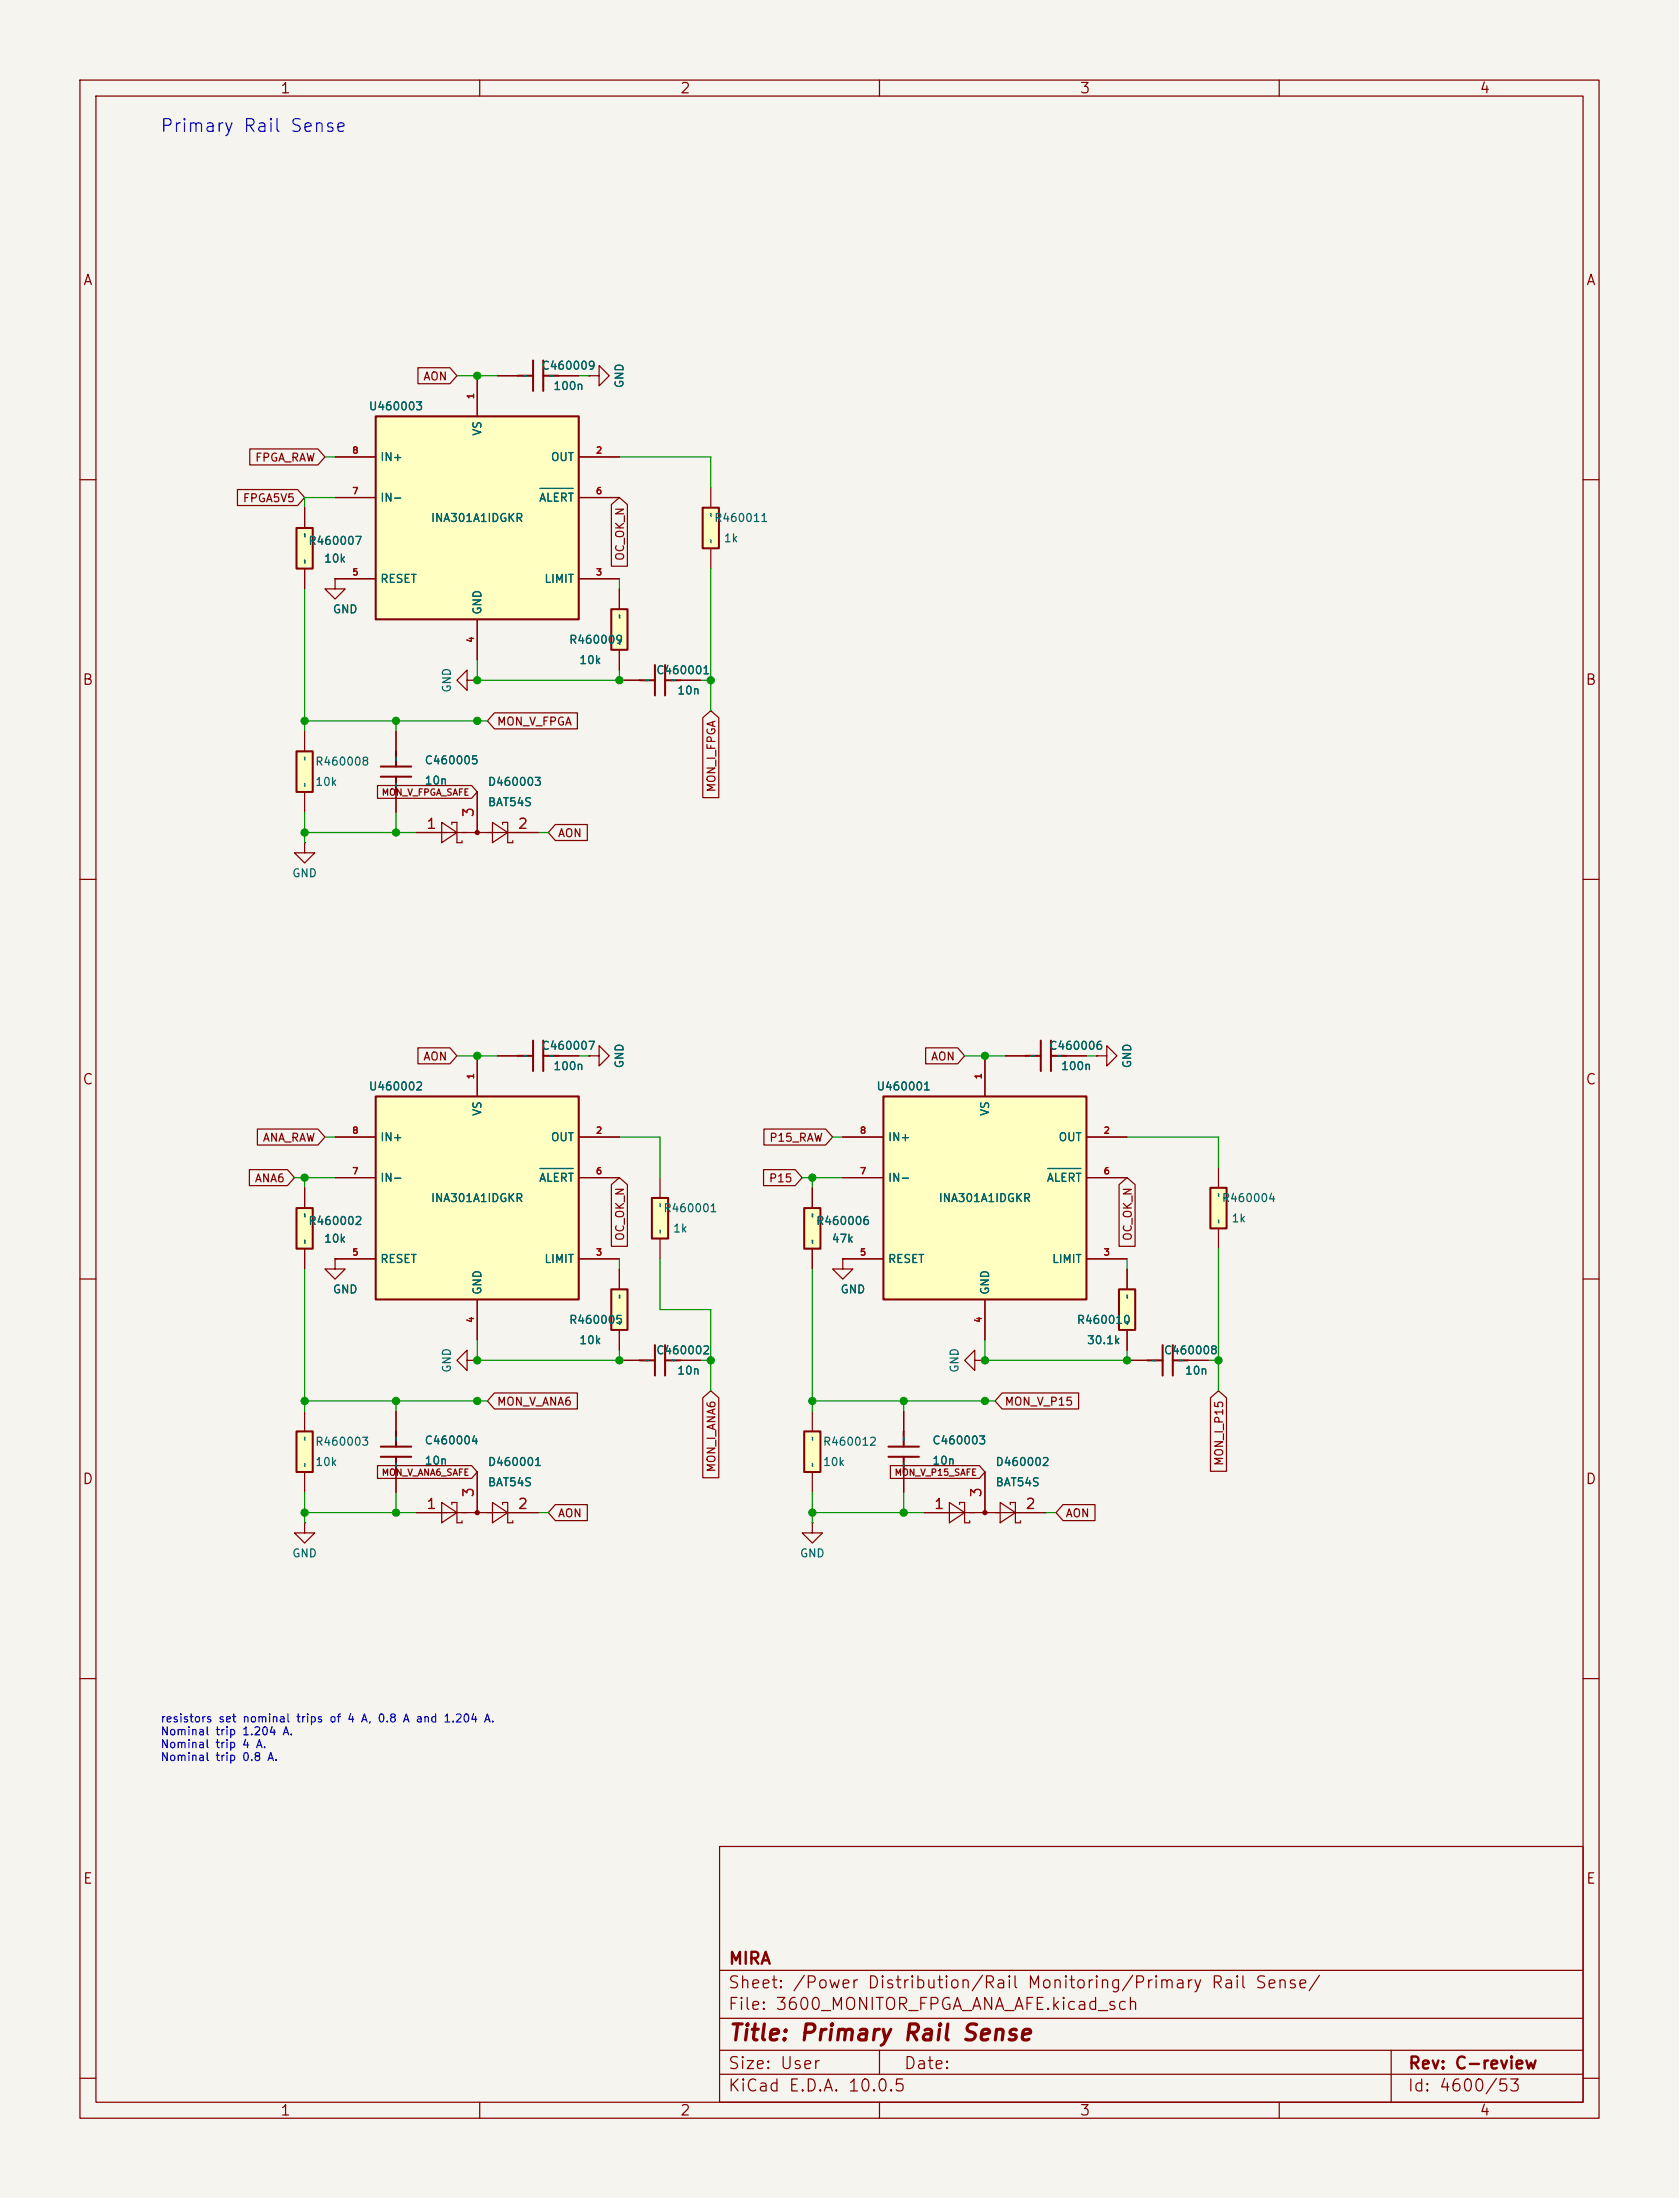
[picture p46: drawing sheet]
<svg xmlns="http://www.w3.org/2000/svg" width="210mm" height="275mm" viewBox="0 0 210 275" stroke-linecap="round" stroke-linejoin="round" font-family="sans-serif">
<defs><g id="words">
<text font-size="2" fill="#840000" x="91" y="255.8">Title: Primary Rail Sense</text>
<text font-size="1.6" fill="#0000c2" x="19.9" y="16.9">Primary Rail Sense</text>
<g font-size="1.5" fill="#840000">
<text x="91" y="251.9">File: 3600_MONITOR_FPGA_ANA_AFE.kicad_sch</text>
<text x="91" y="249.2">Sheet: /Power Distribution/Rail Monitoring/Primary Rail Sense/</text>
<text x="91" y="246.2">MIRA</text>
<text x="91" y="262.1">KiCad E.D.A. 10.0.5</text>
<text x="91" y="259.3">Size: User</text>
<text x="113" y="259.3">Date:</text>
<text x="176" y="262.1">Id: 4600/53</text>
<text x="176" y="259.3">Rev: C-review</text>
</g>
<g font-size="1.3" fill="#840000">
<text x="35" y="12">1</text>
<text x="85" y="12">2</text>
<text x="135" y="12">3</text>
<text x="185" y="12">4</text>
<text x="10.3" y="36">A</text>
<text x="198.3" y="36">A</text>
<text x="10.2" y="86">B</text>
<text x="198.2" y="86">B</text>
<text x="10.2" y="136">C</text>
<text x="198.2" y="136">C</text>
<text x="10.2" y="186">D</text>
<text x="198.2" y="186">D</text>
<text x="10.3" y="236">E</text>
<text x="198.3" y="236">E</text>
<text x="35" y="265">1</text>
<text x="85" y="265">2</text>
<text x="135" y="265">3</text>
<text x="185" y="265">4</text>
</g>
<g font-size="1.3" fill="#a90000">
<text x="53.2" y="104">1</text>
<text x="59.6" y="102.4" transform="rotate(-90 59.6 102.4)">3</text>
<text x="64.7" y="104">2</text>
<text x="53.2" y="189.1">1</text>
<text x="59.6" y="187.4" transform="rotate(-90 59.6 187.4)">3</text>
<text x="64.7" y="189.1">2</text>
<text x="116.7" y="189.1">1</text>
<text x="123.1" y="187.4" transform="rotate(-90 123.1 187.4)">3</text>
<text x="128.2" y="189.1">2</text>
</g>
<g font-size="1" fill="#840000">
<text x="52.9" y="47.8">AON</text>
<text x="31.8" y="58">FPGA_RAW</text>
<text x="30.3" y="63.1">FPGA5V5</text>
<text x="78.3" y="70.2" transform="rotate(-90 78.3 70.2)">OC_OK_N</text>
<text x="62.1" y="91">MON_V_FPGA</text>
<text x="89.7" y="99.2" transform="rotate(-90 89.7 99.2)">MON_I_FPGA</text>
<text x="69.7" y="105">AON</text>
<text x="52.9" y="132.9">AON</text>
<text x="116.4" y="132.9">AON</text>
<text x="32.8" y="143.1">ANA_RAW</text>
<text x="96.1" y="143.1">P15_RAW</text>
<text x="31.8" y="148.2">ANA6</text>
<text x="96.1" y="148.2">P15</text>
<text x="78.3" y="155.3" transform="rotate(-90 78.3 155.3)">OC_OK_N</text>
<text x="141.8" y="155.3" transform="rotate(-90 141.8 155.3)">OC_OK_N</text>
<text x="62.1" y="176.1">MON_V_ANA6</text>
<text x="125.6" y="176.1">MON_V_P15</text>
<text x="89.7" y="184.3" transform="rotate(-90 89.7 184.3)">MON_I_ANA6</text>
<text x="153.2" y="183.5" transform="rotate(-90 153.2 183.5)">MON_I_P15</text>
<text x="69.7" y="190.1">AON</text>
<text x="133.2" y="190.1">AON</text>
</g>
<g font-size="1" fill="#006464">
<text x="67.7" y="46.5">C460009</text>
<text x="46" y="51.6">U460003</text>
<text x="69.1" y="49">100n</text>
<text x="78.2" y="48.6" transform="rotate(-90 78.2 48.6)">GND</text>
<text x="47.5" y="57.9">IN+</text>
<text x="60.4" y="54.6" transform="rotate(-90 60.4 54.6)">VS</text>
<text x="68.8" y="57.9">OUT</text>
<text x="47.5" y="63">IN-</text>
<text x="53.8" y="65.5">INA301A1IDGKR</text>
<text x="67.3" y="63">ALERT</text>
<text x="89.3" y="65.5">R460011</text>
<text x="38.5" y="68.4">R460007</text>
<text x="40.5" y="70.6">10k</text>
<text x="90.5" y="68.1">1k</text>
<text x="41.6" y="77">GND</text>
<text x="47.5" y="73.2">RESET</text>
<text x="60.4" y="77" transform="rotate(-90 60.4 77)">GND</text>
<text x="68" y="73.2">LIMIT</text>
<text x="71.1" y="80.8">R460009</text>
<text x="72.4" y="83.3">10k</text>
<text x="56.6" y="86.7" transform="rotate(-90 56.6 86.7)">GND</text>
<text x="82" y="84.6">C460001</text>
<text x="84.6" y="87.1">10n</text>
<text x="53" y="95.9">C460005</text>
<text x="39.4" y="96">R460008</text>
<text x="39.4" y="98.6">10k</text>
<text x="53" y="98.4">10n</text>
<text x="60.9" y="98.6">D460003</text>
<text x="60.9" y="101.1">BAT54S</text>
<text x="36.5" y="110">GND</text>
<text x="67.7" y="131.6">C460007</text>
<text x="131.2" y="131.6">C460006</text>
<text x="46" y="136.7">U460002</text>
<text x="69.1" y="134.1">100n</text>
<text x="78.2" y="133.7" transform="rotate(-90 78.2 133.7)">GND</text>
<text x="109.5" y="136.7">U460001</text>
<text x="132.6" y="134.1">100n</text>
<text x="141.7" y="133.7" transform="rotate(-90 141.7 133.7)">GND</text>
<text x="47.5" y="143">IN+</text>
<text x="60.4" y="139.7" transform="rotate(-90 60.4 139.7)">VS</text>
<text x="68.8" y="143">OUT</text>
<text x="111" y="143">IN+</text>
<text x="123.9" y="139.7" transform="rotate(-90 123.9 139.7)">VS</text>
<text x="132.3" y="143">OUT</text>
<text x="47.5" y="148.1">IN-</text>
<text x="67.3" y="148.1">ALERT</text>
<text x="111" y="148.1">IN-</text>
<text x="130.8" y="148.1">ALERT</text>
<text x="38.5" y="153.5">R460002</text>
<text x="40.5" y="155.7">10k</text>
<text x="53.8" y="150.6">INA301A1IDGKR</text>
<text x="82.9" y="151.9">R460001</text>
<text x="84.1" y="154.4">1k</text>
<text x="102" y="153.5">R460006</text>
<text x="104" y="155.7">47k</text>
<text x="117.3" y="150.6">INA301A1IDGKR</text>
<text x="152.8" y="150.6">R460004</text>
<text x="154" y="153.2">1k</text>
<text x="47.5" y="158.3">RESET</text>
<text x="68" y="158.3">LIMIT</text>
<text x="111" y="158.3">RESET</text>
<text x="131.5" y="158.3">LIMIT</text>
<text x="41.6" y="162.1">GND</text>
<text x="60.4" y="162.1" transform="rotate(-90 60.4 162.1)">GND</text>
<text x="71.1" y="165.9">R460005</text>
<text x="105.1" y="162.1">GND</text>
<text x="123.9" y="162.1" transform="rotate(-90 123.9 162.1)">GND</text>
<text x="134.6" y="165.9">R460010</text>
<text x="56.6" y="171.8" transform="rotate(-90 56.6 171.8)">GND</text>
<text x="72.4" y="168.4">10k</text>
<text x="82" y="169.7">C460002</text>
<text x="84.6" y="172.2">10n</text>
<text x="120.1" y="171.8" transform="rotate(-90 120.1 171.8)">GND</text>
<text x="135.9" y="168.4">30.1k</text>
<text x="145.5" y="169.7">C460008</text>
<text x="148.1" y="172.2">10n</text>
<text x="39.4" y="181.1">R460003</text>
<text x="39.4" y="183.7">10k</text>
<text x="53" y="181">C460004</text>
<text x="53" y="183.5">10n</text>
<text x="60.9" y="183.7">D460001</text>
<text x="102.9" y="181.1">R460012</text>
<text x="102.9" y="183.7">10k</text>
<text x="116.5" y="181">C460003</text>
<text x="116.5" y="183.5">10n</text>
<text x="124.4" y="183.7">D460002</text>
<text x="60.9" y="186.2">BAT54S</text>
<text x="124.4" y="186.2">BAT54S</text>
<text x="36.5" y="195.1">GND</text>
<text x="100" y="195.1">GND</text>
</g>
<g font-size="1" fill="#0000c2">
<text x="20" y="215.7">resistors set nominal trips of 4 A, 0.8 A and 1.204 A.</text>
<text x="20" y="217.4">Nominal trip 1.204 A.</text>
<text x="20" y="219">Nominal trip 4 A.</text>
<text x="20" y="220.6">Nominal trip 0.8 A.</text>
</g>
<g font-size=".8" fill="#006464">
<text x="65.3" y="47.6">~</text>
<text x="68.6" y="47.6">~</text>
<text x="89.5" y="64.8" transform="rotate(-90 89.5 64.8)">~</text>
<text x="38.7" y="70.6" transform="rotate(-90 38.7 70.6)">~</text>
<text x="38.7" y="67.3" transform="rotate(-90 38.7 67.3)">~</text>
<text x="89.5" y="68.1" transform="rotate(-90 89.5 68.1)">~</text>
<text x="78.1" y="77.5" transform="rotate(-90 78.1 77.5)">~</text>
<text x="78.1" y="80.8" transform="rotate(-90 78.1 80.8)">~</text>
<text x="80.5" y="85.7">~</text>
<text x="83.8" y="85.7">~</text>
<text x="38.7" y="95.3" transform="rotate(-90 38.7 95.3)">~</text>
<text x="50.1" y="95.3" transform="rotate(-90 50.1 95.3)">~</text>
<text x="38.7" y="98.6" transform="rotate(-90 38.7 98.6)">~</text>
<text x="50.1" y="98.6" transform="rotate(-90 50.1 98.6)">~</text>
<text x="65.3" y="132.7">~</text>
<text x="68.6" y="132.7">~</text>
<text x="128.8" y="132.7">~</text>
<text x="132.1" y="132.7">~</text>
<text x="153" y="149.9" transform="rotate(-90 153 149.9)">~</text>
<text x="38.7" y="155.7" transform="rotate(-90 38.7 155.7)">~</text>
<text x="38.7" y="152.4" transform="rotate(-90 38.7 152.4)">~</text>
<text x="83.2" y="154.4" transform="rotate(-90 83.2 154.4)">~</text>
<text x="83.2" y="151.1" transform="rotate(-90 83.2 151.1)">~</text>
<text x="102.2" y="155.7" transform="rotate(-90 102.2 155.7)">~</text>
<text x="102.2" y="152.4" transform="rotate(-90 102.2 152.4)">~</text>
<text x="153" y="153.2" transform="rotate(-90 153 153.2)">~</text>
<text x="78.1" y="165.9" transform="rotate(-90 78.1 165.9)">~</text>
<text x="78.1" y="162.6" transform="rotate(-90 78.1 162.6)">~</text>
<text x="141.6" y="165.9" transform="rotate(-90 141.6 165.9)">~</text>
<text x="141.6" y="162.6" transform="rotate(-90 141.6 162.6)">~</text>
<text x="80.5" y="170.8">~</text>
<text x="83.8" y="170.8">~</text>
<text x="144" y="170.8">~</text>
<text x="147.3" y="170.8">~</text>
<text x="38.7" y="183.6" transform="rotate(-90 38.7 183.6)">~</text>
<text x="38.7" y="180.3" transform="rotate(-90 38.7 180.3)">~</text>
<text x="50.1" y="183.6" transform="rotate(-90 50.1 183.6)">~</text>
<text x="50.1" y="180.3" transform="rotate(-90 50.1 180.3)">~</text>
<text x="102.2" y="183.6" transform="rotate(-90 102.2 183.6)">~</text>
<text x="102.2" y="180.3" transform="rotate(-90 102.2 180.3)">~</text>
<text x="113.6" y="183.6" transform="rotate(-90 113.6 183.6)">~</text>
<text x="113.6" y="180.3" transform="rotate(-90 113.6 180.3)">~</text>
</g>
<g font-size=".8" fill="#a90000">
<text x="59.5" y="50" transform="rotate(-90 59.5 50)">1</text>
<text x="44" y="57">8</text>
<text x="74.5" y="57">2</text>
<text x="44" y="62">7</text>
<text x="74.5" y="62">6</text>
<text x="44" y="72.2">5</text>
<text x="74.5" y="72.2">3</text>
<text x="59.5" y="80.5" transform="rotate(-90 59.5 80.5)">4</text>
<text x="59.5" y="135.1" transform="rotate(-90 59.5 135.1)">1</text>
<text x="123" y="135.1" transform="rotate(-90 123 135.1)">1</text>
<text x="44" y="142">8</text>
<text x="74.5" y="142">2</text>
<text x="107.5" y="142">8</text>
<text x="138" y="142">2</text>
<text x="44" y="147.1">7</text>
<text x="74.5" y="147.1">6</text>
<text x="107.5" y="147.1">7</text>
<text x="138" y="147.1">6</text>
<text x="44" y="157.3">5</text>
<text x="74.5" y="157.3">3</text>
<text x="107.5" y="157.3">5</text>
<text x="138" y="157.3">3</text>
<text x="59.5" y="165.6" transform="rotate(-90 59.5 165.6)">4</text>
<text x="123" y="165.6" transform="rotate(-90 123 165.6)">4</text>
</g>
<g font-size=".8" fill="#840000">
<text x="47.7" y="99.7">MON_V_FPGA_SAFE</text>
<text x="47.7" y="184.8">MON_V_ANA6_SAFE</text>
<text x="111.8" y="184.8">MON_V_P15_SAFE</text>
</g>
</g></defs>
<path d="M0 0h210v275h-210z" fill="#f5f4ef" stroke="#f5f4ef" stroke-width=".13"/>
<g fill="none" stroke="#840000" stroke-width=".15">
<path d="M10 10h190v255h-190zM12 12h186v251h-186zM60 10v2M110 10v2M160 10v2M10 60h2M198 60h2M58.4 85.1v-1.3l-1.3 1.3 1.3 1.3v-1.3h1.3M59.7 85.1h.1M10 110h2M198 110h2M125.7 132.1h2.6"/>
<path d="M133.3 132.1h2.6M10 160h2M113 176.5v2.6M198 160h2M113 184.2v2.5M10 210h2M198 210h2M90 231h108v32h-108zM90 259.5h108M90 256.5h108M90 252.5h108M90 246.5h108"/>
<path d="M110 256.5v3M174 256.5v6.5M10 260h2M60 263v2M110 263v2M160 263v2M198 260h2"/>
</g>
<path d="M128.3 132.1h1.9M130.2 130.2v3.8M131.4 132.1h1.9M131.4 130.2v3.8M113 179.1v1.9M111.1 181h3.8M111.1 182.3h3.8M113 182.3v1.9" fill="none" stroke="#840000" stroke-width=".25"/>
<path d="M110.5 137.2h25.4v25.4h-25.4z" fill="#ffffc2"/>
<path d="M64.8 47h1.9M66.7 45.1v3.8M67.9 47h1.9M67.9 45.1v3.8M110.5 137.2h25.4v25.4h-25.4z" fill="none" stroke="#840000" stroke-width=".25"/>
<g fill="none" stroke="#840000" stroke-width=".15">
<path d="M62.2 47h2.6M69.8 47h2.6M73.7 47h1.2v-1.3l1.3 1.3-1.3 1.3v-1.3M73.7 47h.1M123.2 132.1v5.1M137.2 132.1h1.2v-1.3l1.3 1.3-1.3 1.3v-1.3M137.2 132.1h.1M105.4 142.3h5.1M105.4 157.5h5.1M105.4 147.3h5.1M135.9 142.3h5.1M135.9 157.5h5.1"/>
<path d="M135.9 147.3h5.1M123.2 162.6v5.1"/>
</g>
<path d="M131 146.2h4.2" fill="none" stroke="#006464" stroke-width=".15"/>
<path d="M100.6 151.1h2v5.1h-2z" fill="#ffffc2"/>
<path d="M100.6 151.1h2v5.1h-2zM143.5 170.2h1.9M145.4 168.3v3.8M146.7 170.2h1.9M146.7 168.3v3.8" fill="none" stroke="#840000" stroke-width=".25"/>
<path d="M101.6 148.6v2.5M101.6 156.2v2.6M141 170.2h2.5M148.6 170.2h2.5" fill="none" stroke="#840000" stroke-width=".15"/>
<path d="M140 161.3h2v5.1h-2z" fill="#ffffc2"/>
<path d="M140 161.3h2v5.1h-2z" fill="none" stroke="#840000" stroke-width=".25"/>
<path d="M141 158.8v2.5M141 166.4v2.5" fill="none" stroke="#840000" stroke-width=".15"/>
<path d="M151.4 148.6h2v5.1h-2z" fill="#ffffc2"/>
<path d="M151.4 148.6h2v5.1h-2z" fill="none" stroke="#840000" stroke-width=".25"/>
<path d="M105.4 157.5v1.3h1.3l-1.3 1.2-1.3-1.2h1.3M105.4 157.5h.1M152.4 146.1v2.5M152.4 153.7v2.5" fill="none" stroke="#840000" stroke-width=".15"/>
<path d="M100.6 179.1h2v5.1h-2z" fill="#ffffc2"/>
<path d="M49.5 179.1v1.9M100.6 179.1h2v5.1h-2zM47.6 181h3.8M47.6 182.3h3.8M49.5 182.3v1.9" fill="none" stroke="#840000" stroke-width=".25"/>
<path d="M49.5 176.5v2.6M101.6 176.5v2.6M121.9 170.2v-1.3l-1.3 1.3 1.3 1.3v-1.3h1.3M123.2 170.2h.1M49.5 184.2v2.5M52.1 189.2h15.2M55.2 188l1.9 1.2-1.9 1.3zM56.5 188.2v-.2h.6v2.5h.7v-.2M59.7 184.2v5M61.6 188l1.9 1.2-1.9 1.3zM62.9 188.2v-.2h.6v2.5h.6v-.2M101.6 184.2v2.5" fill="none" stroke="#840000" stroke-width=".15"/>
<circle cx="59.7" cy="189.2" r=".25" fill="#840000" stroke="#840000" stroke-width=".15"/>
<path d="M81.5 149.9h2.1v5.1h-2.1z" fill="#ffffc2"/>
<path d="M81.5 149.9h2.1v5.1h-2.1zM80 170.2h1.9M81.9 168.3v3.8M83.2 170.2h1.9M83.2 168.3v3.8" fill="none" stroke="#840000" stroke-width=".25"/>
<path d="M82.5 147.3v2.6M82.5 155v2.5M77.5 170.2h2.5M85.1 170.2h2.5" fill="none" stroke="#840000" stroke-width=".15"/>
<path d="M76.5 161.3h2v5.1h-2z" fill="#ffffc2"/>
<path d="M76.5 161.3h2v5.1h-2z" fill="none" stroke="#840000" stroke-width=".25"/>
<path d="M77.5 158.8v2.5M77.5 166.4v2.5M38.1 190.5v1.3h1.3l-1.3 1.3-1.3-1.3h1.3M38.1 190.5h.1M101.6 190.5v1.3h1.3l-1.3 1.3-1.3-1.3h1.3M101.6 190.5h.1" fill="none" stroke="#840000" stroke-width=".15"/>
<path d="M37.1 179.1h2v5.1h-2z" fill="#ffffc2"/>
<path d="M37.1 179.1h2v5.1h-2z" fill="none" stroke="#840000" stroke-width=".25"/>
<path d="M38.1 176.5v2.6M38.1 184.2v2.5" fill="none" stroke="#840000" stroke-width=".15"/>
<path d="M37.1 94h2v5.1h-2z" fill="#ffffc2"/>
<path d="M37.1 94h2v5.1h-2z" fill="none" stroke="#840000" stroke-width=".25"/>
<path d="M38.1 91.5v2.5M38.1 99.1v2.5" fill="none" stroke="#840000" stroke-width=".15"/>
<path d="M37.1 151.1h2v5.1h-2z" fill="#ffffc2"/>
<path d="M37.1 151.1h2v5.1h-2z" fill="none" stroke="#840000" stroke-width=".25"/>
<path d="M38.1 148.6v2.5M38.1 156.2v2.6M41.9 157.5v1.3h1.3l-1.3 1.2-1.3-1.2h1.3M41.9 157.5h.1" fill="none" stroke="#840000" stroke-width=".15"/>
<path d="M47 52.1h25.4v25.4h-25.4z" fill="#ffffc2"/>
<path d="M47 52.1h25.4v25.4h-25.4z" fill="none" stroke="#840000" stroke-width=".25"/>
<path d="M41.9 57.2h5.1M59.7 47v5.1M72.4 57.2h5.1M41.9 72.4h5.1M41.9 62.2h5.1M59.7 77.5v5.1M72.4 72.4h5.1M72.4 62.2h5.1" fill="none" stroke="#840000" stroke-width=".15"/>
<path d="M67.5 61.1h4.2" fill="none" stroke="#006464" stroke-width=".15"/>
<path d="M76.5 76.2h2v5.1h-2z" fill="#ffffc2"/>
<path d="M76.5 76.2h2v5.1h-2z" fill="none" stroke="#840000" stroke-width=".25"/>
<path d="M77.5 73.7v2.5M77.5 81.3v2.5" fill="none" stroke="#840000" stroke-width=".15"/>
<path d="M37.1 66.1h2v5h-2z" fill="#ffffc2"/>
<path d="M37.1 66.1h2v5h-2z" fill="none" stroke="#840000" stroke-width=".25"/>
<path d="M38.1 63.5v2.6M38.1 71.1v2.6M41.9 72.4v1.3h1.3l-1.3 1.2-1.3-1.2h1.3M41.9 72.4h.1M38.1 105.4v1.3h1.3l-1.3 1.3-1.3-1.3h1.3M38.1 105.4h.1M73.7 132.1h1.2v-1.3l1.3 1.3-1.3 1.3v-1.3M73.7 132.1h.1" fill="none" stroke="#840000" stroke-width=".15"/>
<path d="M47 137.2h25.4v25.4h-25.4z" fill="#ffffc2"/>
<g fill="none" stroke="#840000" stroke-width=".25">
<path d="M47.6 95.9h3.8M47.6 97.2h3.8M49.5 94v1.9M49.5 97.2v1.9M80 85.1h1.9M81.9 83.2v3.8M83.2 85.1h1.9M83.2 83.2v3.8M47 137.2h25.4v25.4h-25.4zM64.8 132.1h1.9M66.7 130.2v3.8M67.9 132.1h1.9"/>
<path d="M67.9 130.2v3.8"/>
</g>
<g fill="none" stroke="#840000" stroke-width=".15">
<path d="M49.5 91.5v2.5M49.5 99.1v2.5M59.7 99.1v5.1M77.5 85.1h2.5M85.1 85.1h2.5M52.1 104.2h15.2M55.2 102.9l1.9 1.3-1.9 1.2zM56.5 103.1v-.2h.6v2.5h.7v-.2M61.6 102.9l1.9 1.3-1.9 1.2zM62.9 103.1v-.2h.6v2.5h.6v-.2M59.7 132.1v5.1M62.2 132.1h2.6"/>
<path d="M69.8 132.1h2.6M41.9 142.3h5.1M41.9 157.5h5.1M41.9 147.3h5.1M72.4 142.3h5.1M72.4 157.5h5.1M72.4 147.3h5.1M58.4 170.2v-1.3l-1.3 1.3 1.3 1.3v-1.3h1.3M59.7 170.2h.1M59.7 162.6v5.1M115.6 189.2h15.2M118.7 188l1.9 1.2-1.9 1.3z"/>
<path d="M120 188.2v-.2h.6v2.5h.7v-.2M123.2 184.2v5M125.1 188l1.9 1.2-1.9 1.3zM126.4 188.2v-.2h.6v2.5h.6v-.2"/>
</g>
<path d="M67.5 146.2h4.2" fill="none" stroke="#006464" stroke-width=".15"/>
<g fill="#840000" stroke="#840000" stroke-width=".15">
<circle cx="123.2" cy="189.2" r=".25"/>
<circle cx="59.7" cy="104.2" r=".25"/>
</g>
<path d="M87.9 63.5h2v5.1h-2z" fill="#ffffc2"/>
<path d="M87.9 63.5h2v5.1h-2z" fill="none" stroke="#840000" stroke-width=".25"/>
<g fill="none" stroke="#840000" stroke-width=".15">
<path d="M31.2 56.2h8.6l.8 1-.8 1h-8.6zM41.9 57.2h5.1M52.3 46h4l.8 1-.8 1h-4zM59.7 47v5.1M62.2 47h2.6M69.8 47h2.6M72.4 57.2h5.1M73.7 47h.1M29.7 61.2h7.5l.9 1-.9 1.1h-7.5zM38.1 63.5v2.6M38.1 71.1v2.6M41.9 72.4h.1"/>
<path d="M41.9 72.4h5.1M41.9 62.2h5.1M59.7 77.5v5.1M72.4 72.4h5.1M72.4 62.2h5.1M76.5 63.1l1-.9 1 .9v7.7h-2zM77.5 73.7v2.5M88.9 61v2.5M88.9 68.6v2.5M47.2 98.3h11.8l.7 .8-.7 .8h-11.8zM49.5 91.5v2.5M49.5 99.1v2.5"/>
<path d="M59.7 99.1v5.1M61.8 89.2h10.4v2h-10.4l-.8-1zM77.5 81.3v2.5M77.5 85.1h2.5M85.1 85.1h2.5M87.9 89.8l1-.9 1 .9v10h-2zM52.1 104.2h3.8M63.5 104.2h3.8M69.5 103.2h4v2h-4l-.9-1zM52.3 131.1h4l.8 1-.8 1h-4zM59.7 132.1v5.1M62.2 132.1h2.6"/>
<path d="M69.8 132.1h2.6M73.7 132.1h.1M115.8 131.1h4l.8 1-.8 1h-4zM123.2 132.1v5.1M125.7 132.1h2.6M133.3 132.1h2.6M137.2 132.1h.1M31.2 146.3h4.8l.8 1-.8 1h-4.8zM32.2 141.3h7.6l.8 1-.8 1h-7.6zM38.1 148.6v2.5M38.1 156.2v2.6M41.9 157.5h.1"/>
<path d="M41.9 142.3h5.1M41.9 157.5h5.1M41.9 147.3h5.1M72.4 142.3h5.1M72.4 157.5h5.1M72.4 147.3h5.1M76.5 148.2l1-.9 1 .9v7.7h-2zM77.5 158.8v2.5M95.5 146.3h4l.8 1-.8 1h-4zM95.5 141.3h7.8l.8 1-.8 1h-7.8zM101.6 148.6v2.5M101.6 156.2v2.6"/>
<path d="M105.4 157.5h.1M105.4 142.3h5.1M105.4 157.5h5.1M105.4 147.3h5.1M135.9 142.3h5.1M135.9 157.5h5.1M135.9 147.3h5.1M140 148.2l1-.9 1 .9v7.7h-2zM141 158.8v2.5M49.5 176.5v2.6M59.7 162.6v5.1M61.8 174.3h10.4v2h-10.4l-.8-1z"/>
<path d="M77.5 166.4v2.5M77.5 170.2h2.5M85.1 170.2h2.5M87.9 174.9l1-.9 1 .9v10h-2zM113 176.5v2.6M123.2 162.6v5.1M125.3 174.3h9.6v2h-9.6l-.8-1zM141 170.2h2.5M141 166.4v2.5M148.6 170.2h2.5M151.4 174.9l1-.9 1 .9v9.2h-2zM47.2 183.4h11.8l.7 .8-.7 .8h-11.8z"/>
<path d="M49.5 184.2v2.5M52.1 189.2h3.8M59.7 184.2v5M63.5 189.2h3.8M69.5 188.2h4v2.1h-4l-.9-1.1zM111.4 183.4h11.1l.7 .8-.7 .8h-11.1zM113 184.2v2.5M115.6 189.2h3.8M123.2 184.2v5M127 189.2h3.8M133 188.2h4v2.1h-4l-.9-1.1z"/>
</g>
<g fill="none" stroke="#009600" stroke-width=".15">
<path d="M40.6 57.2h1.3M57.1 47h5.1M72.4 47h1.3M77.5 57.2h11.4v3.8M38.1 73.7v17.8M41.9 62.2h-3.8v1.3M77.5 72.4v1.3M88.9 71.1v17.8M38.1 90.2h22.9M49.5 90.2v1.3M59.7 82.6v2.5h17.8v-1.3M87.6 85.1h1.3"/>
<path d="M38.1 104.2h14M38.1 101.6v3.8M49.5 101.6v2.6M67.3 104.2h1.3M57.1 132.1h5.1M72.4 132.1h1.3M120.6 132.1h5.1M135.9 132.1h1.3M36.8 147.3h5.1M38.1 147.3v1.3M38.1 158.8v17.7M40.6 142.3h1.3"/>
<path d="M77.5 157.5v1.3M77.5 142.3h5v5M82.5 157.5v6.3h6.4v10.2M100.3 147.3h5.1M101.6 147.3v1.3M101.6 158.8v17.7M104.1 142.3h1.3M141 142.3h11.4v3.8M141 157.5v1.3M152.4 156.2v17.8M38.1 175.3h22.9M49.5 175.3v1.2"/>
<path d="M59.7 167.7v2.5h17.8v-1.3M87.6 170.2h1.3M101.6 175.3h22.9M113 175.3v1.2M123.2 167.7v2.5h17.8v-1.3M151.1 170.2h1.3M38.1 189.2h14M38.1 186.7v3.8M49.5 186.7v2.5M67.3 189.2h1.3M101.6 189.2h14M101.6 186.7v3.8"/>
<path d="M113 186.7v2.5M130.8 189.2h1.3"/>
</g>
<path d="M67.5 61.1h4.2M67.5 146.2h4.2M131 146.2h4.2" fill="none" stroke="#006464" stroke-width=".15"/>
<g fill="#009600" stroke="#009600" stroke-width=".13">
<circle cx="59.7" cy="85.1" r=".46"/>
<circle cx="49.5" cy="90.2" r=".46"/>
<circle cx="38.1" cy="90.2" r=".46"/>
<circle cx="88.9" cy="85.1" r=".46"/>
<circle cx="59.7" cy="90.2" r=".46"/>
<circle cx="77.5" cy="85.1" r=".46"/>
<circle cx="59.7" cy="47" r=".46"/>
<circle cx="49.5" cy="175.3" r=".46"/>
<circle cx="88.9" cy="170.2" r=".46"/>
<circle cx="101.6" cy="147.3" r=".46"/>
<circle cx="101.6" cy="175.3" r=".46"/>
<circle cx="38.1" cy="175.3" r=".46"/>
<circle cx="77.5" cy="170.2" r=".46"/>
<circle cx="38.1" cy="189.2" r=".46"/>
<circle cx="49.5" cy="189.2" r=".46"/>
<circle cx="123.2" cy="170.2" r=".46"/>
<circle cx="123.2" cy="175.3" r=".46"/>
<circle cx="101.6" cy="189.2" r=".46"/>
<circle cx="113" cy="189.2" r=".46"/>
<circle cx="113" cy="175.3" r=".46"/>
<circle cx="152.4" cy="170.2" r=".46"/>
<circle cx="141" cy="170.2" r=".46"/>
<circle cx="123.2" cy="132.1" r=".46"/>
<circle cx="38.1" cy="104.2" r=".46"/>
<circle cx="49.5" cy="104.2" r=".46"/>
<circle cx="59.7" cy="170.2" r=".46"/>
<circle cx="59.7" cy="175.3" r=".46"/>
<circle cx="59.7" cy="132.1" r=".46"/>
<circle cx="38.1" cy="147.3" r=".46"/>
</g>
<use href="#words"/>
</svg>
